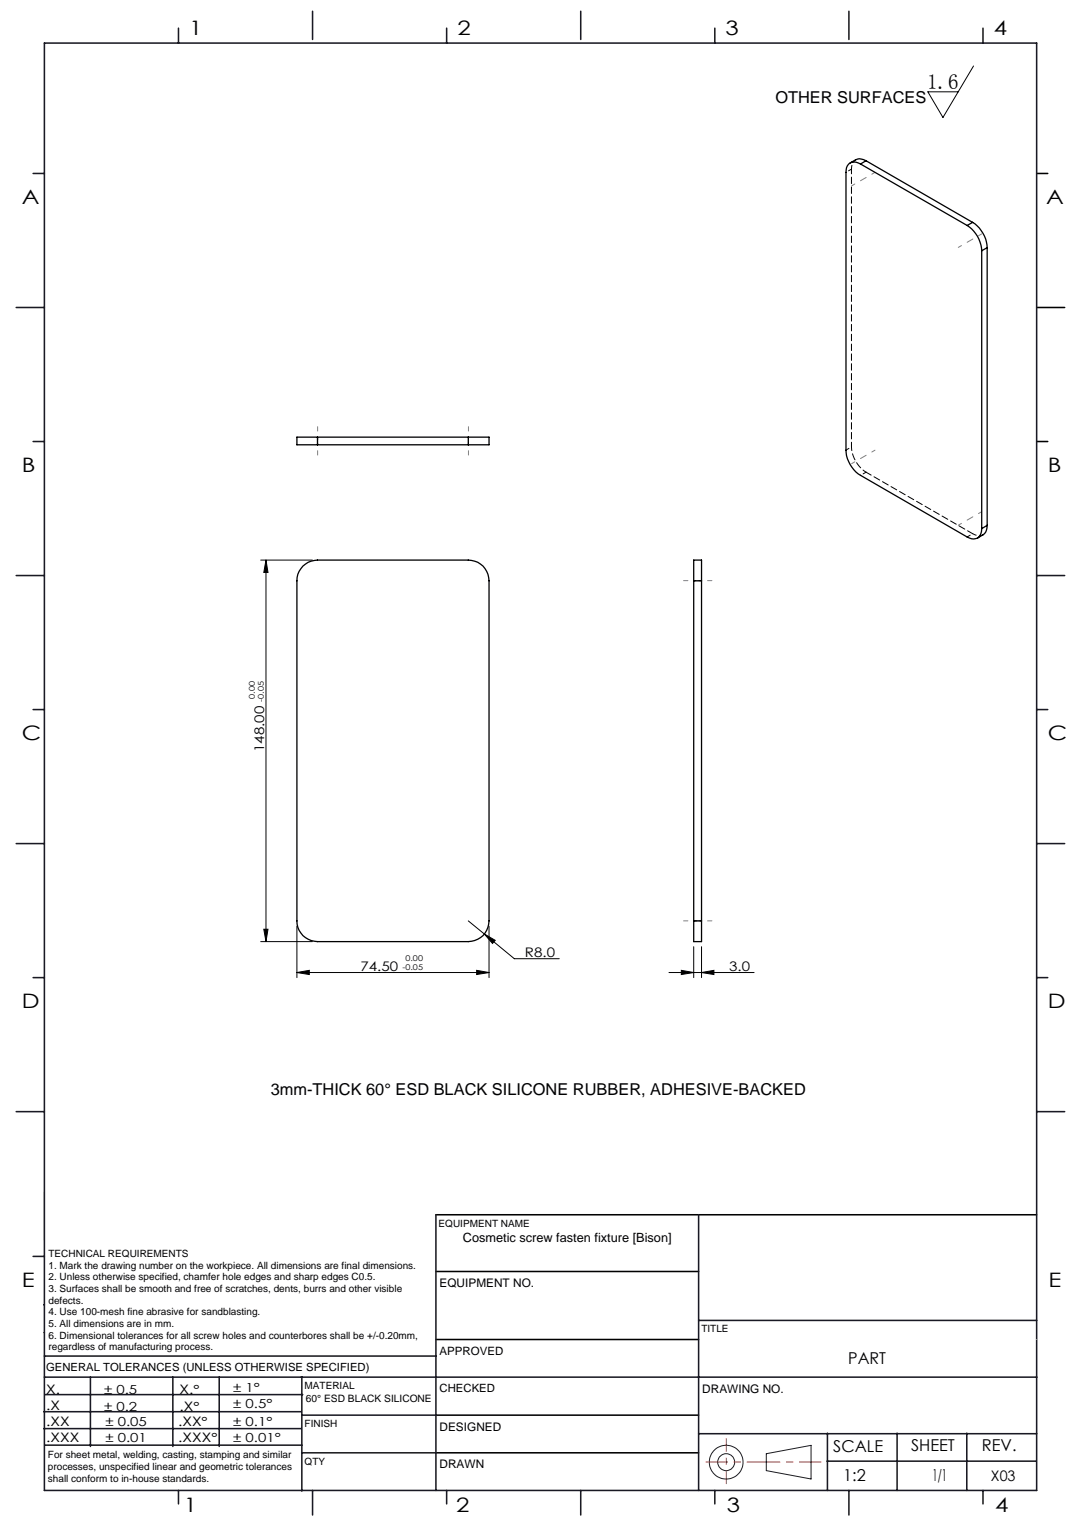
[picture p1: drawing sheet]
<svg xmlns="http://www.w3.org/2000/svg" width="210mm" height="297mm" viewBox="0 0 210 297" stroke-linecap="round" stroke-linejoin="round" font-family="sans-serif">
<defs><g id="words">
<text font-size="4.1" x="179.8" y="17.2">1.6</text>
<g font-size="3.9">
<text x="36.7" y="6.9">1</text>
<text x="88.7" y="6.9">2</text>
<text x="140.7" y="6.9">3</text>
<text x="192.7" y="6.9">4</text>
<text x="4.2" y="39.5">A</text>
<text x="202.9" y="39.5">A</text>
<text x="4.2" y="91.5">B</text>
<text x="203.2" y="91.5">B</text>
<text x="4.2" y="143.5">C</text>
<text x="203.2" y="143.5">C</text>
<text x="4.2" y="195.5">D</text>
<text x="203.2" y="195.5">D</text>
<text x="4.2" y="249.6">E</text>
<text x="203.3" y="249.6">E</text>
<text x="35.7" y="293.4">1</text>
<text x="88.4" y="293.4">2</text>
<text x="141" y="293.4">3</text>
<text x="193" y="293.4">4</text>
</g>
<g font-size="3.2">
<text x="150.4" y="20">OTHER SURFACES</text>
<text x="52.5" y="212.3">3mm-THICK 60° ESD BLACK SILICONE RUBBER, ADHESIVE-BACKED</text>
<text x="164.5" y="264.6">PART</text>
<text x="161.6" y="281.7">SCALE</text>
<text x="176.7" y="281.5">SHEET</text>
<text x="190.4" y="281.5">REV.</text>
<text x="163.5" y="287.4">1:2</text>
<text x="180.8" y="287.4">1/1</text>
</g>
<text font-size="2.8" x="192.1" y="287.3">X03</text>
<g font-size="2.6">
<text x="51.2" y="145.9" transform="rotate(-90 51.2 145.9)">148.00</text>
<text x="101.8" y="185.6">R8.0</text>
<text x="69.9" y="188.3">74.50</text>
<text x="141.4" y="188.3">3.0</text>
</g>
<g font-size="2.5">
<text x="89.8" y="240.9">Cosmetic screw fasten fixture [Bison]</text>
<text x="8.9" y="273.6">.X</text>
<text x="8.9" y="270.4">X.</text>
<text x="34.8" y="273.7">.X°</text>
<text x="34.8" y="270.5">X.°</text>
<text x="9" y="276.7">.XX</text>
<text x="9" y="279.7">.XXX</text>
<text x="34.5" y="276.7">.XX°</text>
<text x="34.6" y="279.8">.XXX°</text>
</g>
<g font-size="2.4">
<text x="45.2" y="270">± 1°</text>
<text x="20.2" y="270.4">± 0.5</text>
<text x="20.2" y="273.7">± 0.2</text>
<text x="45.2" y="273.2">± 0.5°</text>
<text x="20.4" y="279.7">± 0.01</text>
<text x="20.4" y="276.7">± 0.05</text>
<text x="45.2" y="276.7">± 0.1°</text>
<text x="45.2" y="279.7">± 0.01°</text>
</g>
<g font-size="2.3">
<text x="85.2" y="249.7">EQUIPMENT NO.</text>
<text x="136.2" y="270.2">DRAWING NO.</text>
<text x="85.2" y="277.6">DESIGNED</text>
<text x="85.2" y="284.9">DRAWN</text>
</g>
<g font-size="2.2">
<text x="85.2" y="262.8">APPROVED</text>
<text x="8.9" y="265.9">GENERAL TOLERANCES (UNLESS OTHERWISE SPECIFIED)</text>
<text x="85.2" y="270.1">CHECKED</text>
</g>
<text font-size="2" x="59.3" y="271.9">60° ESD BLACK SILICONE</text>
<g font-size="1.9">
<text x="85.1" y="238">EQUIPMENT NAME</text>
<text x="9.4" y="243.9">TECHNICAL REQUIREMENTS</text>
<text x="9.4" y="246.1">1. Mark the drawing number on the workpiece. All dimensions are final dimensions.</text>
<text x="9.4" y="248.4">2. Unless otherwise specified, chamfer hole edges and sharp edges C0.5.</text>
<text x="9.4" y="250.7">3. Surfaces shall be smooth and free of scratches, dents, burrs and other visible</text>
<text x="9.4" y="252.9">defects.</text>
<text x="9.4" y="255.2">4. Use 100-mesh fine abrasive for sandblasting.</text>
<text x="9.4" y="257.4">5. All dimensions are in mm.</text>
<text x="9.4" y="259.7">6. Dimensional tolerances for all screw holes and counterbores shall be +/-0.20mm,</text>
<text x="9.4" y="261.9">regardless of manufacturing process.</text>
<text x="136" y="258.5">TITLE</text>
<text x="59.1" y="269.5">MATERIAL</text>
<text x="59.1" y="276.9">FINISH</text>
<text x="9.3" y="282.9">For sheet metal, welding, casting, stamping and similar</text>
<text x="9.3" y="285.2">processes, unspecified linear and geometric tolerances</text>
<text x="9.3" y="287.4">shall conform to in-house standards.</text>
<text x="59.1" y="284.2">QTY</text>
</g>
<g font-size="1.5">
<text x="49.4" y="135.5" transform="rotate(-90 49.4 135.5)">0.00</text>
<text x="51.1" y="136.1" transform="rotate(-90 51.1 136.1)">-0.05</text>
<text x="78" y="188.2">-0.05</text>
<text x="78.6" y="186.5">0.00</text>
</g>
</g></defs>
<g fill="none" stroke="#191924" stroke-width=".19">
<path d="M8.6 231.2v9.4M148.6 282l8.7-1.6v6.5l-8.7-1.6z"/>
<circle cx="140.8" cy="283.7" r="3.3"/>
<circle cx="140.8" cy="283.7" r="1.64"/>
</g>
<path d="M201 33.7h2.2M201 59.7h5.4M201 85.7h2.2M84.5 235.7h116.5M84.6 259.9h50.9M84.6 246.7h50.9M84.6 274.5h50.9M84.5 281.8h51" fill="none" stroke="#000" stroke-width=".3"/>
<path d="M136.9 283.6h22.3" fill="none" stroke="#f00" stroke-width=".19" stroke-dasharray="6.3 1.3 1.3 1.3" stroke-dashoffset="2.2"/>
<path d="M140.8 287.8v-8.7" fill="none" stroke="#f00" stroke-width=".19" stroke-dasharray="6.3 1.3 1.3 1.3" stroke-dashoffset="3.9"/>
<g fill="none" stroke="#191924" stroke-width=".3">
<path d="M8.6 8.4h192.4v280.7h-192.4zM34.6 5.5v2.9M60.6 2.2v5.5M86.6 5.5v2.9M112.6 2.2v5.5M138.6 5.5v2.9M164.6 2.2v5.5M190.6 5.5v2.9M6.4 33.7h2.2M3.1 59.7h5.5M6.4 85.7h2.2M3.1 111.7h5.5"/>
<path d="M201 111.7h5.4M6.4 137.7h2.2M201 137.7h2.2M3.1 163.7h5.5M201 163.7h5.4M6.4 189.6h2.2M201 189.6h2.2M3.1 215.6h5.5M201 215.6h5.4M84.5 235.7v53.4M135.5 235.7v53.4M6.4 243.7h2.2"/>
<path d="M8.5 253.1h.1M8.6 258.5h.1M135.5 256.1h65.5M8.5 277.1h49.9M8.5 273.9h49.9M8.6 267.2h192.4M8.6 263.1h75.9M8.8 270.5h49.9M17.5 267.2v13.4M33.5 267.2v13.4M42.5 267.2v13.4M58.5 267.2v22"/>
<path d="M58.6 274.5h26M135.5 278.1h65.5M160.4 278v11.1M174 278v11.1M187.5 278v11.1M8.8 280.3h49.7M34.6 289.1v2.6M58.5 281.8h26M60.6 289.1v4.8M86.6 289.1v2.6M112.6 289.1v4.8M138.6 289.1v2.6"/>
<path d="M160.4 283.5h40.5M164.6 289.1v4.8M190.6 289.1v2.6"/>
</g>
<path d="M201 259.9h.1" fill="none" stroke="#c0c0c0" stroke-width=".19"/>
<g fill="none" stroke="#000" stroke-width=".19">
<path d="M188.8 12.8l-6 10-2.9-5h5.9M50.6 108.7h10M51.6 108.7l.4 2.4h-.8zM51.6 108.7v74M57.6 179.7v9.9M90.8 178.6l3.1 2.6M94.8 179.7v9.9M50.6 182.7h10M51.2 180.3h.8l-.4 2.4zM57.6 188.7l2.4-.5v.9zM57.6 188.7h37.2M92.4 188.2l2.4 .5-2.4 .4z"/>
<path d="M93.9 181.2l2.1 1.2-.5 .6zM93.9 181.2l5.8 4.8h8.7M129.7 188.7h16.5M132.1 188.2l2.4 .5-2.4 .4zM134.5 183.7v5.9M136 188.7l2.4-.5v.9zM136 183.7v5.9"/>
</g>
<path d="M61.6 88.3v-5.5M90.8 88.3v-5.5M132.5 112.6h5.5M132.5 178.6h5.5" fill="none" stroke="#808080" stroke-width=".19" stroke-dasharray="15.2 1.3 1.3 1.3" stroke-dashoffset="14.4"/>
<path d="M165.1 36.1l4.6-2.7M185.8 48l4.5-2.6M165.1 89.9l4.6-2.6M185.8 101.9l4.5-2.6" fill="none" stroke="#808080" stroke-width=".19" stroke-dasharray="15.2 1.3 1.3 1.3" stroke-dashoffset="14.5"/>
<g fill="#000">
<path d="M51.2 180.3h.8l-.4 2.4zM51.6 108.7l.4 2.4h-.8z"/>
<path d="M93.9 181.2l1.6 1.8 .5-.6zM132.1 188.2l2.4 .5-2.4 .4zM136 188.7l2.4-.5v.9z"/>
<path d="M92.4 188.2l2.4 .5-2.4 .4zM57.6 188.7l2.4-.5v.9z"/>
</g>
<g fill="none" stroke="#000" stroke-width=".25">
<path d="M166.9 31.8a1.71 1.71 0 0 0-2-.2 1.71 1.71 0 0 0-.9 1.8v53.9a6 6 0 0 0 2.9 4.9l20.6 12a1.71 1.71 0 0 0 2 .2 1.71 1.71 0 0 0 .9-1.9M166.9 31.8l20.6 11.9M167.9 31.2a2.35 2.35 0 0 0-3 .4M167.9 31.2l-1 .6M167.9 31.2l20.7 11.9M187.5 43.7a6.2 6.2 0 0 1 2.9 4.9M188.6 43.1a6.2 6.2 0 0 1 2.8 4.9M188.6 43.1l-1.1 .6M190.4 48.6v53.9M191.4 48l-1 .6M191.4 48v53.9M61.6 84.8h-4v1.5h4"/>
<path d="M61.6 86.3h29.2M61.6 84.8v1.5M61.6 84.8h29.2M90.8 84.8h4v1.5h-4M90.8 84.8v1.5M58.7 109.8a4 4 0 0 1 2.9-1.1h29.2a4 4 0 0 1 4 4v65.9a4 4 0 0 1-4 4.1h-29.2a4 4 0 0 1-4-4.1v-65.9a3.8 3.8 0 0 1 1.1-2.9zM134.5 112.7v-4h1.5v4M134.5 112.7h1.5M134.5 112.7v65.9M136 112.7v65.9M191.4 101.9a2.34 2.34 0 0 1-1.9 2.5M191.4 101.9l-1 .6"/>
<path d="M134.5 178.6v4.1h1.5v-4.1M134.5 178.6h1.5"/>
</g>
<path d="M61.6 84.8v1.5M90.8 86.3v-1.5M136 112.6h-1.5M134.5 178.6h1.5" fill="none" stroke="#000" stroke-width=".19" stroke-dasharray="1.3 .6" stroke-dashoffset=".8"/>
<path d="M165.1 32.8l-1.1 .6M164 87.3l1.1-.6M165.1 86.7a6.3 6.3 0 0 0 2.8 4.9M167.9 91.6l-1 .6M187.6 104.2l1-.7" fill="none" stroke="#000" stroke-width=".19" stroke-dasharray="1.3 .6" stroke-dashoffset=".6"/>
<path d="M165.9 31a1.93 1.93 0 0 0-.8 1.8M188.6 103.5a2.08 2.08 0 0 0 2 .2" fill="none" stroke="#000" stroke-width=".19" stroke-dasharray="1.3 .6" stroke-dashoffset=".5"/>
<path d="M165.1 32.8v53.9" fill="none" stroke="#000" stroke-width=".19" stroke-dasharray="1.3 .6" stroke-dashoffset=".4"/>
<path d="M167.9 91.6l20.7 11.9" fill="none" stroke="#000" stroke-width=".19" stroke-dasharray="1.3 .6" stroke-dashoffset=".1"/>
<use href="#words"/>
</svg>
